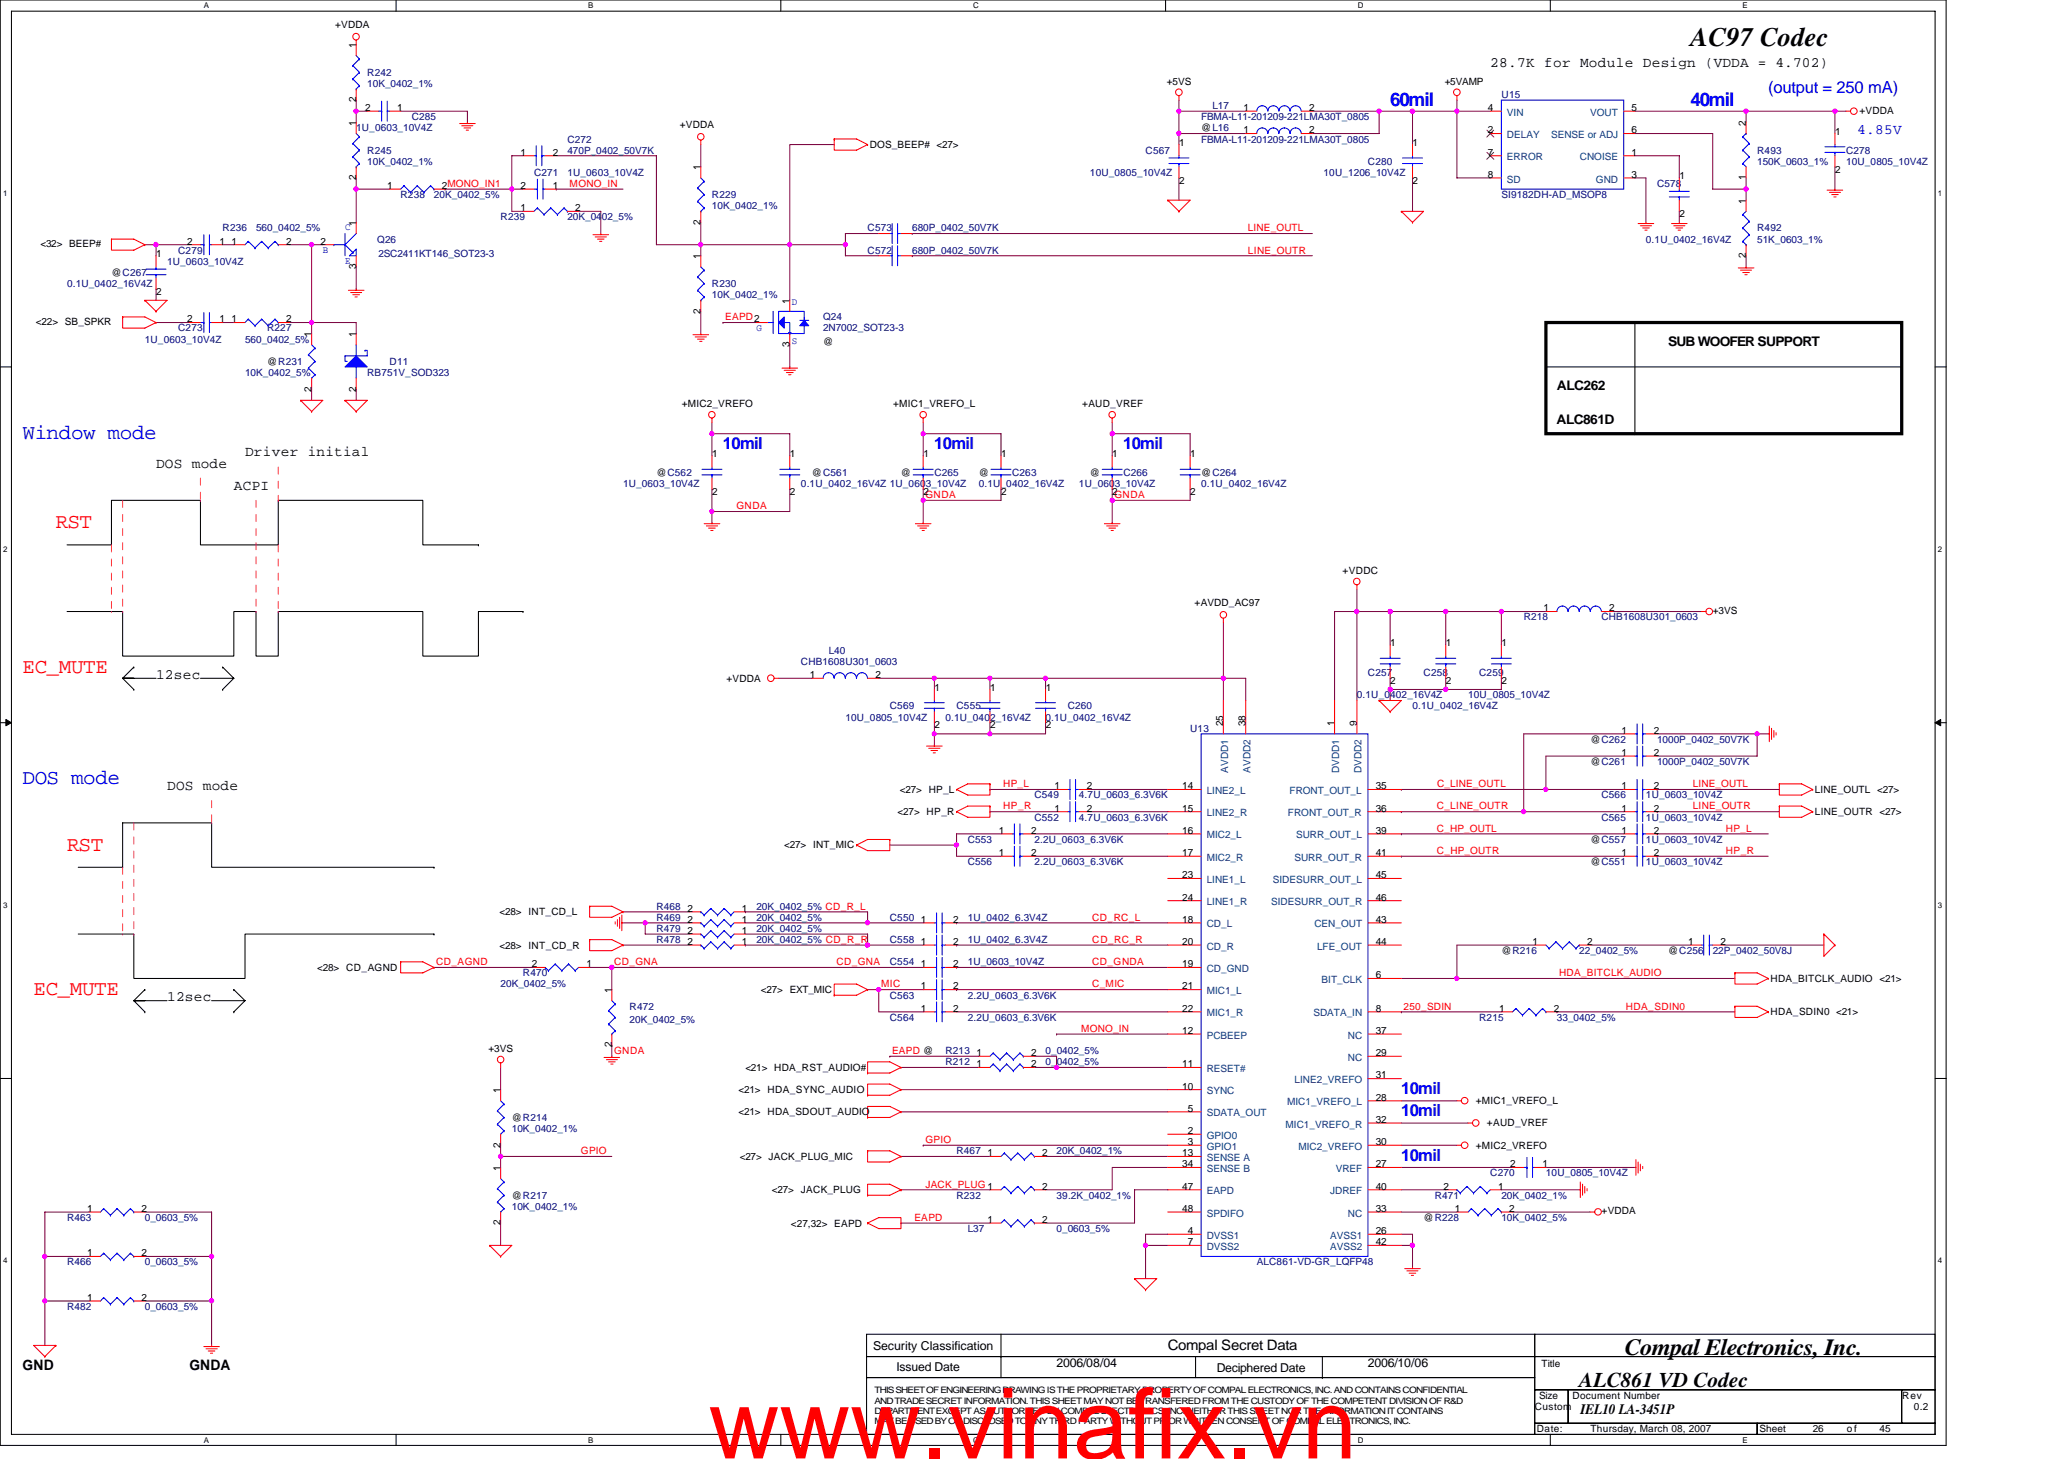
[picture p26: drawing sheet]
<svg xmlns="http://www.w3.org/2000/svg" width="297mm" height="210mm" viewBox="0 0 297 210" stroke-linecap="round" stroke-linejoin="round" font-family="sans-serif">
<defs><g id="words">
<text font-size="14.1" fill="#f00" x="102" y="209.9">www.vinafix.vn</text>
<text font-size="3.8" x="243.3" y="6.7">AC97 Codec</text>
<text font-size="3.3" x="233.8" y="195.1">Compal Electronics, Inc.</text>
<g font-size="3" fill="#00f">
<text x="3.3" y="63.2">Window mode</text>
<text x="3.3" y="112.8">DOS mode</text>
</g>
<g font-size="3" fill="#f00">
<text x="8" y="76">RST</text>
<text x="3.3" y="96.8">EC_MUTE</text>
<text x="9.6" y="122.4">RST</text>
<text x="4.8" y="143.2">EC_MUTE</text>
</g>
<text font-size="3" x="227.3" y="199.6">ALC861 VD Codec</text>
<g font-size="2.7" fill="#00f">
<text x="200.1" y="15.3">60mil</text>
<text x="243.3" y="15.3">40mil</text>
</g>
<g font-size="2.4" fill="#00f">
<text x="254.5" y="13.4">(output = 250 mA)</text>
<text x="104" y="64.6">10mil</text>
<text x="134.4" y="64.6">10mil</text>
<text x="161.6" y="64.6">10mil</text>
<text x="201.6" y="157.5">10mil</text>
<text x="201.6" y="160.7">10mil</text>
<text x="201.6" y="167">10mil</text>
</g>
<g font-size="2.1">
<text x="214.5" y="9.7">28.7K for Module Design (VDDA = 4.702)</text>
<text x="35.3" y="65.7">Driver initial</text>
<text x="22.5" y="67.3">DOS mode</text>
<text x="33.7" y="70.5">ACPI</text>
<text x="22.5" y="97.7">12sec</text>
<text x="24" y="113.7">DOS mode</text>
<text x="24" y="144.1">12sec</text>
<text x="3.3" y="197.2">GND</text>
<text x="27.3" y="197.2">GNDA</text>
<text x="168.1" y="194.4">Compal Secret Data</text>
<text x="227.4" y="203.5">IEL10 LA-3451P</text>
</g>
<text font-size="2.1" fill="#00f" x="267.3" y="19.3">4.85V</text>
<g font-size="1.9">
<text x="240.1" y="49.8">SUB WOOFER SUPPORT</text>
<text x="224.1" y="56.2">ALC262</text>
<text x="224" y="61">ALC861D</text>
</g>
<g font-size="1.8">
<text x="125.7" y="194.2">Security Classification</text>
<text x="129" y="197.3">Issued Date</text>
<text x="152.1" y="196.8">2006/08/04</text>
<text x="175.1" y="197.4">Deciphered Date</text>
<text x="196.9" y="196.8">2006/10/06</text>
</g>
<g font-size="1.4">
<text x="48.2" y="4">+VDDA</text>
<text x="51.2" y="6.9" transform="rotate(-90 51.2 6.9)">1</text>
<text x="51.2" y="14.7" transform="rotate(-90 51.2 14.7)">2</text>
<text x="52.5" y="16">2</text>
<text x="57.2" y="16">1</text>
<text x="167.9" y="12.2">+5VS</text>
<text x="178.9" y="16">1</text>
<text x="188.4" y="16">2</text>
<text x="207.9" y="12.2">+5VAMP</text>
<text x="214.1" y="16">4</text>
<text x="234.8" y="16">5</text>
<text x="267.6" y="16.3">+VDDA</text>
<text x="51.2" y="18.1" transform="rotate(-90 51.2 18.1)">1</text>
<text x="74.9" y="22.4">1</text>
<text x="79.6" y="22.4">2</text>
<text x="97.8" y="18.4">+VDDA</text>
<text x="125.2" y="21.3">DOS_BEEP# &lt;27&gt;</text>
<text x="169.7" y="21">1</text>
<text x="172.9" y="18.9">@L16</text>
<text x="178.9" y="19.2">1</text>
<text x="188.4" y="19.2">2</text>
<text x="203.3" y="21">1</text>
<text x="214.1" y="22.4">7</text>
<text x="214.1" y="19.2">2</text>
<text x="234.8" y="22.4">1</text>
<text x="234.8" y="19.2">6</text>
<text x="251.3" y="18.1" transform="rotate(-90 251.3 18.1)">2</text>
<text x="264.1" y="19.4">1</text>
<text x="51.2" y="25.9" transform="rotate(-90 51.2 25.9)">2</text>
<text x="55.7" y="27.2">1</text>
<text x="63.6" y="27.2">2MONO_IN1</text>
<text x="74.9" y="27.2">2</text>
<text x="79.6" y="27.2">1</text>
<text x="100.8" y="24.5" transform="rotate(-90 100.8 24.5)">1</text>
<text x="169.7" y="26.4">2</text>
<text x="203.3" y="26.4">2</text>
<text x="214.1" y="25.6">8</text>
<text x="234.8" y="25.6">3</text>
<text x="241.7" y="25.8">1</text>
<text x="251.3" y="29.3" transform="rotate(-90 251.3 29.3)">1</text>
<text x="251.3" y="25.9" transform="rotate(-90 251.3 25.9)">1</text>
<text x="264.1" y="24.8">2</text>
<text x="5.8" y="35.5">&lt;32&gt; BEEP#</text>
<text x="26.9" y="35.2">2</text>
<text x="31.6" y="35.2">1</text>
<text x="33.3" y="35.2">1</text>
<text x="41.2" y="35.2">2</text>
<text x="46.1" y="35.2">2</text>
<text x="51.2" y="32.5" transform="rotate(-90 51.2 32.5)">1</text>
<text x="74.9" y="30.4">1</text>
<text x="82.8" y="30.4">2</text>
<text x="100.8" y="32.3" transform="rotate(-90 100.8 32.3)">2</text>
<text x="241.7" y="31.2">2</text>
<text x="16" y="39.7">@C267</text>
<text x="22.5" y="37">1</text>
<text x="51.2" y="38.7" transform="rotate(-90 51.2 38.7)">3</text>
<text x="100.8" y="37.3" transform="rotate(-90 100.8 37.3)">1</text>
<text x="251.3" y="37.1" transform="rotate(-90 251.3 37.1)">2</text>
<text x="5.2" y="46.7">&lt;22&gt; SB_SPKR</text>
<text x="22.5" y="42.4">2</text>
<text x="26.9" y="46.4">2</text>
<text x="31.6" y="46.4">1</text>
<text x="33.3" y="46.4">1</text>
<text x="41.2" y="46.4">2</text>
<text x="100.8" y="45.1" transform="rotate(-90 100.8 45.1)">2</text>
<text x="113.6" y="43.7" transform="rotate(-90 113.6 43.7)">1</text>
<text x="38.5" y="52.5">@R231</text>
<text x="44.8" y="48.5" transform="rotate(-90 44.8 48.5)">1</text>
<text x="51.2" y="48.5" transform="rotate(-90 51.2 48.5)">1</text>
<text x="113.6" y="49.9" transform="rotate(-90 113.6 49.9)">3</text>
<text x="118.5" y="49.6">@</text>
<text x="44.8" y="56.3" transform="rotate(-90 44.8 56.3)">2</text>
<text x="51.2" y="56.3" transform="rotate(-90 51.2 56.3)">2</text>
<text x="98.1" y="58.6">+MIC2_VREFO</text>
<text x="128.5" y="58.6">+MIC1_VREFO_L</text>
<text x="155.7" y="58.6">+AUD_VREF</text>
<text x="102.5" y="65.8">1</text>
<text x="113.7" y="65.8">1</text>
<text x="132.9" y="65.8">1</text>
<text x="144.1" y="65.8">1</text>
<text x="160.1" y="65.8">1</text>
<text x="171.3" y="65.8">1</text>
<text x="94.5" y="68.5">@C562</text>
<text x="102.5" y="71.2">2</text>
<text x="113.7" y="71.2">2</text>
<text x="116.9" y="68.5">@C561</text>
<text x="129.7" y="68.5">@</text>
<text x="132.9" y="71.2">2</text>
<text x="140.9" y="68.5">@</text>
<text x="144.1" y="71.2">2</text>
<text x="156.9" y="68.5">@</text>
<text x="160.1" y="71.2">2</text>
<text x="171.3" y="71.2">2</text>
<text x="172.9" y="68.5">@C264</text>
<text x="193.2" y="82.6">+VDDC</text>
<text x="171.9" y="87.2">+AVDD_AC97</text>
<text x="222.1" y="88">1</text>
<text x="231.6" y="88">2</text>
<text x="246.5" y="88.3">+3VS</text>
<text x="200.1" y="93">1</text>
<text x="208.1" y="93">1</text>
<text x="216.1" y="93">1</text>
<text x="104.5" y="98.1">+VDDA</text>
<text x="116.5" y="97.6">1</text>
<text x="126" y="97.6">2</text>
<text x="134.5" y="99.4">1</text>
<text x="142.5" y="99.4">1</text>
<text x="150.5" y="99.4">1</text>
<text x="200.1" y="98.4">2</text>
<text x="208.1" y="98.4">2</text>
<text x="216.1" y="98.4">2</text>
<text x="134.5" y="104.8">2</text>
<text x="142.5" y="104.8">2</text>
<text x="150.5" y="104.8">2</text>
<text x="176" y="104.5" transform="rotate(-90 176 104.5)">25</text>
<text x="179.3" y="104.5" transform="rotate(-90 179.3 104.5)">38</text>
<text x="192" y="104.5" transform="rotate(-90 192 104.5)">1</text>
<text x="195.3" y="104.5" transform="rotate(-90 195.3 104.5)">9</text>
<text x="228.9" y="106.9">@C262</text>
<text x="233.4" y="105.6">1</text>
<text x="238" y="105.6">2</text>
<text x="151.7" y="113.6">1</text>
<text x="156.4" y="113.6">2</text>
<text x="170.1" y="113.6">14</text>
<text x="198" y="113.6">35</text>
<text x="228.9" y="110.1">@C261</text>
<text x="233.4" y="113.6">1</text>
<text x="233.4" y="108.8">1</text>
<text x="238" y="113.6">2</text>
<text x="238" y="108.8">2</text>
<text x="129.2" y="117.3">&lt;27&gt; HP_R</text>
<text x="129.5" y="114.1">&lt;27&gt; HP_L</text>
<text x="143.7" y="120">1</text>
<text x="148.4" y="120">2</text>
<text x="151.7" y="116.8">1</text>
<text x="156.4" y="116.8">2</text>
<text x="170.1" y="116.8">15</text>
<text x="170.1" y="120">16</text>
<text x="198" y="116.8">36</text>
<text x="198" y="120">39</text>
<text x="233.4" y="116.8">1</text>
<text x="233.4" y="120">1</text>
<text x="238" y="116.8">2</text>
<text x="238" y="120">2</text>
<text x="261.2" y="117.3">LINE_OUTR &lt;27&gt;</text>
<text x="261.2" y="114.1">LINE_OUTL</text>
<text x="270.2" y="114.1">&lt;27&gt;</text>
<text x="112.9" y="122.1">&lt;27&gt; INT_MIC</text>
<text x="143.7" y="123.2">1</text>
<text x="148.4" y="123.2">2</text>
<text x="170.1" y="123.2">17</text>
<text x="198" y="123.2">41</text>
<text x="228.9" y="124.5">@C551</text>
<text x="228.9" y="121.3">@C557</text>
<text x="233.4" y="123.2">1</text>
<text x="238" y="123.2">2</text>
<text x="71.9" y="131.7">&lt;28&gt; INT_CD_L</text>
<text x="98.9" y="131.2">2</text>
<text x="106.8" y="131.2">1</text>
<text x="170.1" y="126.4">23</text>
<text x="170.1" y="129.6">24</text>
<text x="198" y="126.4">45</text>
<text x="198" y="129.6">46</text>
<text x="71.9" y="136.5">&lt;28&gt; INT_CD_R</text>
<text x="98.9" y="134.4">2</text>
<text x="98.9" y="136">2</text>
<text x="98.9" y="132.8">2</text>
<text x="106.8" y="134.4">1</text>
<text x="106.8" y="136">1</text>
<text x="106.8" y="132.8">1</text>
<text x="132.5" y="132.8">1</text>
<text x="132.5" y="136">1</text>
<text x="137.2" y="132.8">2</text>
<text x="137.2" y="136">2</text>
<text x="170.1" y="132.8">18</text>
<text x="170.1" y="136">20</text>
<text x="198" y="136">44</text>
<text x="198" y="132.8">43</text>
<text x="216.1" y="137.3">@R216</text>
<text x="220.6" y="136">1</text>
<text x="228.4" y="136">2</text>
<text x="240.1" y="137.3">@C256</text>
<text x="242.9" y="136">1</text>
<text x="247.6" y="136">2</text>
<text x="45.7" y="139.7">&lt;28&gt; CD_AGND</text>
<text x="76.5" y="139.2">2</text>
<text x="84.4" y="139.2">1</text>
<text x="88" y="142.9" transform="rotate(-90 88 142.9)">1</text>
<text x="109.5" y="142.9">&lt;27&gt; EXT_MIC</text>
<text x="132.5" y="142.4">1</text>
<text x="132.5" y="139.2">1</text>
<text x="137.2" y="142.4">2</text>
<text x="137.2" y="139.2">2</text>
<text x="170.1" y="139.2">19</text>
<text x="170.1" y="142.4">21</text>
<text x="198" y="140.8">6</text>
<text x="254.8" y="141.3">HDA_BITCLK_AUDIO &lt;21&gt;</text>
<text x="132.5" y="145.6">1</text>
<text x="137.2" y="145.6">2</text>
<text x="170.1" y="145.6">22</text>
<text x="170.1" y="148.8">12</text>
<text x="198" y="148.8">37</text>
<text x="198" y="145.6">8</text>
<text x="215.7" y="145.6">1</text>
<text x="223.6" y="145.6">2</text>
<text x="254.8" y="146.1">HDA_SDIN0 &lt;21&gt;</text>
<text x="70.3" y="151.4">+3VS</text>
<text x="88" y="150.7" transform="rotate(-90 88 150.7)">2</text>
<text x="107.3" y="154.1">&lt;21&gt; HDA_RST_AUDIO#</text>
<text x="140.5" y="152">1</text>
<text x="140.5" y="153.6">1</text>
<text x="148.4" y="152">2</text>
<text x="148.4" y="153.6">2</text>
<text x="170.1" y="153.6">11</text>
<text x="198" y="152">29</text>
<text x="198" y="155.2">31</text>
<text x="72" y="157.3" transform="rotate(-90 72 157.3)">1</text>
<text x="73.7" y="161.3">@R214</text>
<text x="106.3" y="160.5">&lt;21&gt; HDA_SDOUT_AUDIO</text>
<text x="106.3" y="157.3">&lt;21&gt; HDA_SYNC_AUDIO</text>
<text x="170.1" y="156.8">10</text>
<text x="170.9" y="160">5</text>
<text x="198" y="158.4">28</text>
<text x="198" y="161.6">32</text>
<text x="212.4" y="158.9">+MIC1_VREFO_L</text>
<text x="72" y="165.2" transform="rotate(-90 72 165.2)">2</text>
<text x="106.5" y="166.9">&lt;27&gt; JACK_PLUG_MIC</text>
<text x="142.1" y="166.4">1</text>
<text x="150" y="166.4">2</text>
<text x="170.1" y="166.4">13</text>
<text x="170.1" y="168">34</text>
<text x="170.9" y="163.2">2</text>
<text x="170.9" y="164.8">3</text>
<text x="198" y="164.8">30</text>
<text x="198" y="168">27</text>
<text x="212.4" y="165.3">+MIC2_VREFO</text>
<text x="214" y="162.1">+AUD_VREF</text>
<text x="217.4" y="168">2</text>
<text x="222" y="168">1</text>
<text x="72" y="168.5" transform="rotate(-90 72 168.5)">1</text>
<text x="73.7" y="172.5">@R217</text>
<text x="111.1" y="171.7">&lt;27&gt; JACK_PLUG</text>
<text x="150" y="171.2">2</text>
<text x="170.1" y="171.2">47</text>
<text x="198" y="171.2">40</text>
<text x="207.7" y="171.2">2</text>
<text x="215.6" y="171.2">1</text>
<text x="12.5" y="174.4">1</text>
<text x="20.4" y="174.4">2</text>
<text x="72" y="176.4" transform="rotate(-90 72 176.4)">2</text>
<text x="113.8" y="176.5">&lt;27,32&gt; EAPD</text>
<text x="142.1" y="176">1</text>
<text x="150" y="176">2</text>
<text x="170.1" y="174.4">48</text>
<text x="170.9" y="177.6">4</text>
<text x="170.9" y="179.2">7</text>
<text x="198" y="174.4">33</text>
<text x="198" y="177.6">26</text>
<text x="198" y="179.2">42</text>
<text x="204.9" y="175.7">@R228</text>
<text x="209.4" y="174.4">1</text>
<text x="217.2" y="174.4">2</text>
<text x="230.5" y="174.8">+VDDA</text>
<text x="12.5" y="180.8">1</text>
<text x="20.4" y="180.8">2</text>
<text x="12.5" y="187.2">1</text>
<text x="20.4" y="187.2">2</text>
<text x="221.8" y="196.7">Title</text>
<text x="220.9" y="202.9">Custom</text>
<text x="221.5" y="201.3">Size</text>
<text x="226.3" y="201.3">Document Number</text>
<text x="273.7" y="201.3">Rev</text>
<text x="275.4" y="202.9">0.2</text>
<text x="221.2" y="206.1">Date:</text>
<text x="228.9" y="206.1">Thursday, March 08, 2007</text>
<text x="253.2" y="206.1">Sheet</text>
<text x="260.9" y="206.1">26</text>
<text x="265.8" y="206.1">of</text>
<text x="270.5" y="206.1">45</text>
</g>
<g font-size="1.4" fill="#000080">
<text x="52.8" y="10.9">R242</text>
<text x="52.8" y="12.5">10K_0402_1%</text>
<text x="59.3" y="17.3">C285</text>
<text x="172.9" y="17.3">FBMA-L11-201209-221LMA30T_0805</text>
<text x="174.5" y="15.7">L17</text>
<text x="216.1" y="14.1">U15</text>
<text x="51.3" y="18.9">1U_0603_10V4Z</text>
<text x="52.8" y="22.1">R245</text>
<text x="52.8" y="23.7">10K_0402_1%</text>
<text x="81.7" y="20.5">C272</text>
<text x="81.7" y="22.1">470P_0402_50V7K</text>
<text x="164.9" y="22.1">C567</text>
<text x="172.9" y="20.5">FBMA-L11-201209-221LMA30T_0805</text>
<text x="196.9" y="23.7">C280</text>
<text x="252.9" y="22.1">R493</text>
<text x="252.9" y="23.7">150K_0603_1%</text>
<text x="265.7" y="22.1">C278</text>
<text x="265.7" y="23.7">10U_0805_10V4Z</text>
<text x="57.7" y="28.5">R238</text>
<text x="62.5" y="28.5">20K_0402_5%</text>
<text x="76.9" y="25.3">C271</text>
<text x="81.7" y="25.3">1U_0603_10V4Z</text>
<text x="102.5" y="28.5">R229</text>
<text x="156.9" y="25.3">10U_0805_10V4Z</text>
<text x="190.5" y="25.3">10U_1206_10V4Z</text>
<text x="216.1" y="28.5">SI9182DH-AD_MSOP8</text>
<text x="238.5" y="26.9">C578</text>
<text x="32" y="33.3">R236</text>
<text x="36.8" y="33.3">560_0402_5%</text>
<text x="54.3" y="34.9">Q26</text>
<text x="72" y="31.7">R239</text>
<text x="81.7" y="31.7">20K_0402_5%</text>
<text x="102.5" y="30.1">10K_0402_1%</text>
<text x="124.9" y="33.3">C573</text>
<text x="131.3" y="33.3">680P_0402_50V7K</text>
<text x="236.9" y="34.9">0.1U_0402_16V4Z</text>
<text x="252.9" y="33.3">R492</text>
<text x="252.9" y="34.9">51K_0603_1%</text>
<text x="9.6" y="41.3">0.1U_0402_16V4Z</text>
<text x="24" y="38.1">1U_0603_10V4Z</text>
<text x="25.7" y="36.5">C279</text>
<text x="54.5" y="37">2SC2411KT146_SOT23-3</text>
<text x="102.5" y="41.3">R230</text>
<text x="124.9" y="36.5">C572</text>
<text x="131.3" y="36.5">680P_0402_50V7K</text>
<text x="25.7" y="47.7">C273</text>
<text x="38.5" y="47.7">R227</text>
<text x="102.5" y="42.9">10K_0402_1%</text>
<text x="118.5" y="46.1">Q24</text>
<text x="118.5" y="47.7">2N7002_SOT23-3</text>
<text x="20.8" y="49.3">1U_0603_10V4Z</text>
<text x="35.3" y="49.3">560_0402_5%</text>
<text x="56.1" y="52.5">D11</text>
<text x="35.3" y="54.1">10K_0402_5%</text>
<text x="52.8" y="54.1">RB751V_SOD323</text>
<text x="89.7" y="70.1">1U_0603_10V4Z</text>
<text x="115.3" y="70.1">0.1U_0402_16V4Z 1U_0603_10V4Z</text>
<text x="134.5" y="68.5">C265</text>
<text x="140.9" y="70.1">0.1U_0402_16V4Z</text>
<text x="145.7" y="68.5">C263</text>
<text x="155.3" y="70.1">1U_0603_10V4Z</text>
<text x="161.7" y="68.5">C266</text>
<text x="172.9" y="70.1">0.1U_0402_16V4Z</text>
<text x="219.3" y="89.3">R218</text>
<text x="230.5" y="89.3">CHB1608U301_0603</text>
<text x="115.3" y="95.7">CHB1608U301_0603</text>
<text x="119.3" y="94.1">L40</text>
<text x="195.3" y="100.5">0.1U_0402_16V4Z</text>
<text x="196.9" y="97.3">C257</text>
<text x="204.9" y="97.3">C258</text>
<text x="211.3" y="100.5">10U_0805_10V4Z</text>
<text x="212.9" y="97.3">C259</text>
<text x="121.7" y="103.7">10U_0805_10V4Z</text>
<text x="128.1" y="102.1">C569</text>
<text x="136.1" y="103.7">0.1U_0402_16V4Z</text>
<text x="137.7" y="102.1">C555</text>
<text x="150.5" y="103.7">0.1U_0402_16V4Z</text>
<text x="153.7" y="102.1">C260</text>
<text x="171.3" y="105.3">U13</text>
<text x="203.3" y="102.1">0.1U_0402_16V4Z</text>
<text x="238.5" y="106.9">1000P_0402_50V7K</text>
<text x="238.5" y="110.1">1000P_0402_50V7K</text>
<text x="148.9" y="114.9">C549</text>
<text x="148.9" y="118.1">C552</text>
<text x="155.3" y="114.9">4.7U_0603_6.3V6K</text>
<text x="155.3" y="118.1">4.7U_0603_6.3V6K</text>
<text x="230.5" y="114.9">C566</text>
<text x="230.5" y="118.1">C565</text>
<text x="236.9" y="114.9">1U_0603_10V4Z</text>
<text x="236.9" y="118.1">1U_0603_10V4Z</text>
<text x="139.3" y="121.3">C553</text>
<text x="139.3" y="124.5">C556</text>
<text x="148.9" y="121.3">2.2U_0603_6.3V6K</text>
<text x="148.9" y="124.5">2.2U_0603_6.3V6K</text>
<text x="236.9" y="124.5">1U_0603_10V4Z</text>
<text x="236.9" y="121.3">1U_0603_10V4Z</text>
<text x="94.5" y="130.9">R468</text>
<text x="108.9" y="130.9">20K_0402_5% CD_R_L</text>
<text x="94.5" y="134.1">R479</text>
<text x="94.5" y="135.7">R478</text>
<text x="94.5" y="132.5">R469</text>
<text x="108.9" y="134.1">20K_0402_5%</text>
<text x="108.9" y="135.7">20K_0402_5% CD_R_R</text>
<text x="108.9" y="132.5">20K_0402_5%</text>
<text x="128.1" y="132.5">C550</text>
<text x="128.1" y="135.7">C558</text>
<text x="139.3" y="132.5">1U_0402_6.3V4Z</text>
<text x="139.3" y="135.7">1U_0402_6.3V4Z</text>
<text x="227.3" y="137.3">22_0402_5%</text>
<text x="246.5" y="137.3">22P_0402_50V8J</text>
<text x="72" y="142.1">20K_0402_5%</text>
<text x="75.3" y="140.5">R470</text>
<text x="128.1" y="143.7">C563</text>
<text x="128.1" y="138.9">C554</text>
<text x="139.3" y="143.7">2.2U_0603_6.3V6K</text>
<text x="139.3" y="138.9">1U_0603_10V4Z</text>
<text x="90.6" y="145.3">R472</text>
<text x="90.6" y="147.2">20K_0402_5%</text>
<text x="128.1" y="146.9">C564</text>
<text x="139.3" y="146.9">2.2U_0603_6.3V6K</text>
<text x="212.9" y="146.9">R215</text>
<text x="224.1" y="146.9">33_0402_5%</text>
<text x="136.1" y="151.7">R213</text>
<text x="136.1" y="153.3">R212</text>
<text x="150.5" y="151.7">0_0402_5%</text>
<text x="150.5" y="153.3">0_0402_5%</text>
<text x="73.7" y="162.9">10K_0402_1%</text>
<text x="137.7" y="166.1">R467</text>
<text x="152.1" y="166.1">20K_0402_1%</text>
<text x="137.7" y="172.5">R232</text>
<text x="152.1" y="172.5">39.2K_0402_1%</text>
<text x="206.5" y="172.5">R471</text>
<text x="214.5" y="169.3">C270</text>
<text x="216.1" y="172.5">20K_0402_1%</text>
<text x="222.5" y="169.3">10U_0805_10V4Z</text>
<text x="9.6" y="175.7">R463</text>
<text x="20.8" y="175.7">0_0603_5%</text>
<text x="73.7" y="174.1">10K_0402_1%</text>
<text x="139.3" y="177.3">L37</text>
<text x="152.1" y="177.3">0_0603_5%</text>
<text x="216.1" y="175.7">10K_0402_5%</text>
<text x="9.6" y="182.1">R466</text>
<text x="20.8" y="182.1">0_0603_5%</text>
<text x="180.9" y="182.1">ALC861-VD-GR_LQFP48</text>
<text x="9.6" y="188.5">R482</text>
<text x="20.8" y="188.5">0_0603_5%</text>
</g>
<g font-size="1.4" fill="#004080">
<text x="216.9" y="16.7">VIN</text>
<text x="228.9" y="16.7">VOUT</text>
<text x="216.9" y="23.1">ERROR</text>
<text x="216.9" y="19.9">DELAY</text>
<text x="223.2" y="19.9">SENSE or ADJ</text>
<text x="227.4" y="23.1">CNOISE</text>
<text x="216.9" y="26.3">SD</text>
<text x="229.7" y="26.3">GND</text>
<text x="176.7" y="111.2" transform="rotate(-90 176.7 111.2)">AVDD1</text>
<text x="180" y="111.2" transform="rotate(-90 180 111.2)">AVDD2</text>
<text x="192.7" y="111.3" transform="rotate(-90 192.7 111.3)">DVDD1</text>
<text x="196" y="111.3" transform="rotate(-90 196 111.3)">DVDD2</text>
<text x="173.7" y="114.3">LINE2_L</text>
<text x="173.7" y="117.5">LINE2_R</text>
<text x="185.4" y="117.5">FRONT_OUT_R</text>
<text x="185.6" y="114.3">FRONT_OUT_L</text>
<text x="173.7" y="123.9">MIC2_R</text>
<text x="173.7" y="120.7">MIC2_L</text>
<text x="186.3" y="123.9">SURR_OUT_R</text>
<text x="186.5" y="120.7">SURR_OUT_L</text>
<text x="173.7" y="127.1">LINE1_L</text>
<text x="173.7" y="130.3">LINE1_R</text>
<text x="182.9" y="130.3">SIDESURR_OUT_R</text>
<text x="183.2" y="127.1">SIDESURR_OUT_L</text>
<text x="173.7" y="133.5">CD_L</text>
<text x="173.7" y="136.7">CD_R</text>
<text x="189.2" y="133.5">CEN_OUT</text>
<text x="189.5" y="136.7">LFE_OUT</text>
<text x="173.7" y="139.9">CD_GND</text>
<text x="173.7" y="143.1">MIC1_L</text>
<text x="190.2" y="141.5">BIT_CLK</text>
<text x="173.7" y="146.3">MIC1_R</text>
<text x="173.7" y="149.5">PCBEEP</text>
<text x="189" y="146.3">SDATA_IN</text>
<text x="194" y="149.5">NC</text>
<text x="173.7" y="154.3">RESET#</text>
<text x="186.3" y="155.9">LINE2_VREFO</text>
<text x="194" y="152.7">NC</text>
<text x="173.7" y="157.5">SYNC</text>
<text x="173.7" y="160.7">SDATA_OUT</text>
<text x="185.2" y="159.1">MIC1_VREFO_L</text>
<text x="173.7" y="167.1">SENSE A</text>
<text x="173.7" y="163.9">GPIO0</text>
<text x="173.7" y="165.5">GPIO1</text>
<text x="185" y="162.3">MIC1_VREFO_R</text>
<text x="186.9" y="165.5">MIC2_VREFO</text>
<text x="173.7" y="171.9">EAPD</text>
<text x="173.7" y="168.7">SENSE B</text>
<text x="191.4" y="171.9">JDREF</text>
<text x="192.2" y="168.7">VREF</text>
<text x="173.7" y="175.1">SPDIFO</text>
<text x="173.7" y="178.3">DVSS1</text>
<text x="173.7" y="179.9">DVSS2</text>
<text x="191.4" y="178.3">AVSS1</text>
<text x="191.4" y="179.9">AVSS2</text>
<text x="194" y="175.1">NC</text>
</g>
<g font-size="1.4" fill="#f00">
<text x="82" y="26.9">MONO_IN</text>
<text x="179.6" y="33.3">LINE_OUTL</text>
<text x="179.6" y="36.5">LINE_OUTR</text>
<text x="104.4" y="46.1">EAPD2</text>
<text x="133.2" y="71.7">GNDA</text>
<text x="160.4" y="71.7">GNDA</text>
<text x="106" y="73.3">GNDA</text>
<text x="144.4" y="113.3">HP_L</text>
<text x="206.8" y="113.3">C_LINE_OUTL</text>
<text x="243.6" y="113.3">LINE_OUTL</text>
<text x="144.4" y="116.5">HP_R</text>
<text x="206.8" y="119.7">C_HP_OUTL</text>
<text x="206.8" y="116.5">C_LINE_OUTR</text>
<text x="243.6" y="116.5">LINE_OUTR</text>
<text x="248.4" y="119.7">HP_L</text>
<text x="206.8" y="122.9">C_HP_OUTR</text>
<text x="248.4" y="122.9">HP_R</text>
<text x="157.2" y="135.7">CD_RC_R</text>
<text x="157.2" y="132.5">CD_RC_L</text>
<text x="62.8" y="138.9">CD_AGND</text>
<text x="88.4" y="138.9">CD_GNA</text>
<text x="120.4" y="138.9">CD_GNA</text>
<text x="126.8" y="142.1">MIC</text>
<text x="157.2" y="142.1">C_MIC</text>
<text x="157.2" y="138.9">CD_GNDA</text>
<text x="224.4" y="140.5">HDA_BITCLK_AUDIO</text>
<text x="155.6" y="148.5">MONO_IN</text>
<text x="202" y="145.3">250_SDIN</text>
<text x="234" y="145.3">HDA_SDIN0</text>
<text x="88.4" y="151.7">GNDA</text>
<text x="128.4" y="151.7">EAPD @</text>
<text x="83.6" y="166.1">GPIO</text>
<text x="133.2" y="164.5">GPIO</text>
<text x="133.2" y="170.9">JACK_PLUG 1</text>
<text x="131.6" y="175.7">EAPD</text>
</g>
<g font-size="1.4" fill="#00f">
<text x="49.7" y="33.1">C</text>
<text x="46.5" y="36.4">B</text>
<text x="49.7" y="38">E</text>
<text x="108.9" y="47.7">G</text>
<text x="114" y="43.9">D</text>
<text x="114" y="49.5">S</text>
</g>
<g font-size="1.3">
<text x="125.8" y="200.5">THIS SHEET OF ENGINEERING DRAWING IS THE PROPRIETARY PROPERTY OF COMPAL ELECTRONICS, INC. AND CONTAINS CONFIDENTIAL</text>
<text x="125.8" y="202">AND TRADE SECRET INFORMATION. THIS SHEET MAY NOT BE TRANSFERED FROM THE CUSTODY OF THE COMPETENT DIVISION OF R&amp;D</text>
<text x="125.8" y="203.5">DEPARTMENT EXCEPT AS AUTHORIZED BY COMPAL ELECTRONICS, INC. NEITHER THIS SHEET NOR THE INFORMATION IT CONTAINS</text>
<text x="125.8" y="204.9">MAY BE USED BY OR DISCLOSED TO ANY THIRD PARTY WITHOUT PRIOR WRITTEN CONSENT OF COMPAL ELECTRONICS, INC.</text>
</g>
<g font-size="1.1">
<text x="29.3" y="1.2">A</text>
<text x="84.7" y="1.2">B</text>
<text x="140" y="1.2">C</text>
<text x="195.4" y="1.2">D</text>
<text x="250.8" y="1.2">E</text>
<text x=".4" y="28.2">1</text>
<text x="278.9" y="28.2">1</text>
<text x=".4" y="79.4">2</text>
<text x="278.9" y="79.4">2</text>
<text x=".4" y="130.6">3</text>
<text x="278.9" y="130.6">3</text>
<text x=".4" y="181.8">4</text>
<text x="278.9" y="181.8">4</text>
<text x="29.3" y="207.6">A</text>
<text x="84.7" y="207.6">B</text>
<text x="140" y="207.6">C</text>
<text x="195.4" y="207.6">D</text>
<text x="250.8" y="207.6">E</text>
</g>
</g></defs>
<path d="M0 0h280.1v208h-280.1zM1.6 1.6h276.9v204.8h-276.9z" fill="none" stroke="#000" stroke-width=".15"/>
<g fill="#fff">
<path d="M29.3 .2h.8v1.2h-.8z"/>
<path d="M29.3 206.6h.8v1.3h-.8z"/>
</g>
<path d="M57 0v1.6M57 206.4v1.6" fill="none" stroke="#000" stroke-width=".15"/>
<g fill="#fff">
<path d="M84.7 .2h.7v1.2h-.7z"/>
<path d="M84.7 206.6h.7v1.3h-.7z"/>
</g>
<path d="M112.4 0v1.6M112.4 206.4v1.6" fill="none" stroke="#000" stroke-width=".15"/>
<g fill="#fff">
<path d="M140 .2h.8v1.2h-.8z"/>
<path d="M140 206.6h.8v1.3h-.8z"/>
</g>
<path d="M167.7 0v1.6M167.7 206.4v1.6" fill="none" stroke="#000" stroke-width=".15"/>
<g fill="#fff">
<path d="M195.4 .2h.8v1.2h-.8z"/>
<path d="M195.4 206.6h.8v1.3h-.8z"/>
</g>
<path d="M223.1 0v1.6M223.1 206.4v1.6" fill="none" stroke="#000" stroke-width=".15"/>
<g fill="#fff">
<path d="M250.8 .2h.7v1.2h-.7z"/>
<path d="M250.8 206.6h.7v1.3h-.7z"/>
<path d="M.4 27.2h.7v1.3h-.7z"/>
<path d="M278.9 27.2h.6v1.3h-.6z"/>
<path d="M.4 78.4h.7v1.3h-.7z"/>
<path d="M278.9 78.4h.6v1.3h-.6z"/>
</g>
<path d="M0 52.8h1.6M278.5 52.8h1.6" fill="none" stroke="#000" stroke-width=".15"/>
<g fill="#fff">
<path d="M.4 129.6h.7v1.3h-.7z"/>
<path d="M278.9 129.6h.6v1.3h-.6z"/>
</g>
<path d="M0 104h1.6M278.5 104h1.6" fill="none" stroke="#000" stroke-width=".15"/>
<path d="M.8 103.5l.8 .5-.8 .5zM278.5 104l.8-.5v1z" fill="#000" stroke="#000" stroke-width=".14"/>
<g fill="#fff">
<path d="M.4 180.8h.7v1.3h-.7z"/>
<path d="M278.9 180.8h.6v1.3h-.6z"/>
</g>
<g fill="none" stroke="#000" stroke-width=".15">
<path d="M222.5 52.8h51.2M235.3 46.4v16M273.7 52.8h.1M9.6 78.4h6.4v-6.4h12.8v6.4h11.2v-6.4h20.9v6.4h8M68.9 78.4h.1M235.3 62.4h.1M9.6 88h8v6.4h16.1v-6.4h3.1v6.4h3.2v-6.4h20.9v6.4h8v-6.4h6.4M17.6 97.6h4.9M17.6 97.6h1.7M17.6 97.6l1.7 1.6M19.3 96h.1M19.3 99.2h.1"/>
<path d="M19.3 96l-1.7 1.6M28.8 97.6h4.9M32 96h.1M32 99.2h.1M32 96l1.7 1.6M33.7 97.6l-1.7 1.6M75.3 88h.1M11.3 124.8h6.3v-6.4h12.9v6.4h32M11.3 134.4h8v6.4h16v-6.4h27.2M62.5 124.8h.1M62.5 134.4h.1M0 155.2h1.6"/>
<path d="M19.3 144h4.7M19.3 144h1.5M19.3 144l1.5 1.6M20.8 142.4h.1M20.8 145.6h.1M20.8 142.4l-1.5 1.6M30.5 144h4.8M33.7 142.4h.1M33.7 145.6h.1M33.7 142.4l1.6 1.6M35.3 144l-1.6 1.6M278.5 155.2h1.6"/>
<path d="M124.7 192h96.2v3.2h-96.2zM124.7 195.2h96.2v3.1h-96.2zM124.7 198.3h96.2v8.1h-96.2zM144.1 195.2h.1M144.1 195.2v3.1M144.1 192v3.2M172.1 195.2v3.1M190.3 198.3h.1M190.3 195.2v3.1M220.9 192h57.6v3.2h-57.6zM220.9 195.2h57.6v4.8h-57.6zM220.9 204.8h32v1.6h-32z"/>
<path d="M220.9 200h4.8v4.8h-4.8zM225.7 200h48v4.8h-48zM252.9 204.8h25.6v1.6h-25.6zM273.7 200h4.8v4.8h-4.8z"/>
</g>
<g fill="none" stroke="#800040" stroke-width=".15">
<path d="M51.3 16v1.6M51.3 14.4v1.6h1.5M57.7 16h9.6v1.6M169.7 19.2h9.6M169.7 19.2v1.6M169.7 16h9.6M169.7 14.4v1.6M169.7 16v3.2M188.9 16h9.6v3.2h-9.6M198.5 16h4.8v4.8M203.3 16h6.4M209.7 16h4.8"/>
<path d="M209.7 14.4v1.6M209.7 16v9.6h4.8M235.3 19.2h11.2v8h4.8M235.3 16h16M251.3 16h12.8M251.3 16v1.6M264.1 16v3.2M264.1 16h1.6M20.8 35.2h1.7v1.6M22.5 35.2h4.8M32 35.2h1.7M41.7 35.2h3.1"/>
<path d="M44.8 35.2h1.7M44.8 35.2v11.2M51.3 27.2v4.8M51.3 27.2h4.7M51.3 38.4v3.2M51.3 25.6v1.6M64 27.2h.1M64 27.2h9.7M73.7 27.2v3.2h1.6M73.7 27.2h1.6M75.3 22.4h-1.6v4.8M80 27.2h.1"/>
<path d="M80 22.4h14.5v12.8h6.4v1.6M80 27.2h9.7M83.3 30.4h3.2v3.2M100.9 32v3.2h12.8M100.9 20.8v3.2M113.7 35.2h8M113.7 35.2v8M120.1 20.8h-6.4v14.4M121.7 35.2v1.6h4.8M126.5 33.6h-4.8v1.6M131.3 36.8h.1M131.3 33.6h.1"/>
<path d="M131.3 36.8h57.6M131.3 33.6h57.6M169.7 25.6v3.2M203.3 25.6v4.8M235.3 22.4h6.4v3.2M235.3 25.6h1.6v6.4M241.7 30.4v1.6M251.3 25.6v1.6M251.3 36.8v1.6M251.3 27.2v1.6M264.1 24v3.2M22.5 41.6v1.6"/>
<path d="M22.5 46.4h4.8M32 46.4h1.7M41.7 46.4h3.1M44.8 46.4h6.5v1.6M44.8 56v1.6M44.8 46.4v1.6M51.3 56v1.6M100.9 44.8v3.2M104.1 46.4h.1M104.1 46.4h4.8M113.7 49.6v3.2M102.5 73.6v1.6"/>
<path d="M102.5 73.6h.1M102.5 62.4h11.2v3.2M102.5 62.4v3.2M102.5 70.4v3.2M102.5 60.8v1.6M113.7 70.4v3.2h-11.2M132.9 72h.1M132.9 62.4h11.2v3.2M132.9 60.8v1.6M132.9 72v3.2M132.9 62.4v3.2M132.9 70.4v1.6"/>
<path d="M144.1 70.4v1.6h-11.2M160.1 62.4v3.2M160.1 72v3.2M160.1 62.4h11.2v3.2M160.1 60.8v1.6M160.1 70.4v1.6M160.1 72h.1M171.3 70.4v1.6h-11.2M112.1 97.6h4.8M126.5 97.6h8M134.5 97.6h8M134.5 97.6v1.6"/>
<path d="M142.5 97.6h8M142.5 97.6v1.6M150.5 97.6h25.6M150.5 97.6v1.6M176.1 97.6h3.2v3.2M176.1 89.6v8M176.1 97.6v3.2M195.3 88h4.8M195.3 88v12.8M195.3 88h-3.2v12.8M195.3 84.8v3.2M200.1 88v4.8"/>
<path d="M200.1 88h8M200.1 99.2v1.6M200.1 97.6v1.6M200.1 99.2h.1M200.1 99.2h8M208.1 88h8M208.1 88v4.8M208.1 97.6v1.6M216.1 88h6.4M216.1 88v4.8M216.1 97.6v1.6h-8M232.1 88h12.8"/>
<path d="M134.5 104v1.6M134.5 105.6h8M134.5 105.6v1.6M142.5 104v1.6M142.5 113.6h.1M142.5 116.8h.1M142.5 113.6h9.6M142.5 116.8h9.6M150.5 104v1.6h-8M156.9 113.6h11.2M156.9 116.8h11.2M201.7 113.6h.1"/>
<path d="M201.7 116.8h.1M201.7 113.6h20.8M201.7 116.8h17.6M219.3 116.8h14.4M222.5 113.6h11.2M233.7 105.6h-14.4v11.2M233.7 108.8h-11.2v4.8M238.5 105.6h14.4M238.5 113.6h.1M238.5 116.8h.1M238.5 113.6h17.6M238.5 116.8h17.6"/>
<path d="M252.9 105.6v3.2h-14.4M252.9 105.6h1.6M62.5 139.2h.1M62.5 139.2h14.4M84.9 139.2h3.2v3.2M88.1 139.2h.1M88.1 139.2h44.8M89.7 131.2h9.6M89.7 136h9.6M89.7 132.8h3.2M92.9 132.8h6.4M92.9 132.8v1.6h6.4"/>
<path d="M107.3 136h.1M107.3 131.2h.1M107.3 131.2h17.6v1.6M107.3 134.4h17.6v1.6M107.3 132.8h17.6M107.3 136h17.6M124.9 132.8h8M124.9 136h8M128.1 121.6h9.6M137.7 121.6v1.6h6.4M137.7 136h.1M137.7 132.8h.1"/>
<path d="M137.7 139.2h.1M137.7 136h30.4M137.7 132.8h30.4M137.7 139.2h30.4M144.1 120h-6.4v1.6M148.9 120h19.2M148.9 123.2h19.2M201.7 123.2h.1M201.7 120h.1M201.7 120h32M201.7 123.2h32M220.9 136h-11.2v4.8"/>
<path d="M228.9 136h14.4M238.5 120h.1M238.5 123.2h.1M238.5 120h16M238.5 123.2h16M248.1 136h14.4M72 153.6v3.2M88.1 150.4h.1M88.1 150.4v1.6M124.9 142.4h1.6M126.5 142.4h6.4M126.5 142.4h.1"/>
<path d="M126.5 142.4v3.2h6.4M128.1 152h.1M128.1 152h12.8M129.7 156.8h38.4M129.7 153.6h11.2M137.7 145.6h30.4M137.7 142.4h.1M137.7 142.4h30.4M148.9 153.6h3.2M148.9 152h3.2v1.6M152.1 148.8h.1M152.1 153.6h16"/>
<path d="M152.1 148.8h16M201.7 140.8h8M201.7 145.6h.1M201.7 158.4h8M201.7 145.6h14.4M209.7 140.8h.1M209.7 140.8h40M224.1 145.6h.1M224.1 145.6h25.6M12.8 174.4h-6.3v6.4M20.8 174.4h9.7v6.4M72 164.8v1.6"/>
<path d="M72 166.4h.1M72 176v3.2M72 166.4v1.6M72 166.4h16.1M129.7 166.4h12.8M129.7 171.2h.1M129.7 160h38.4M129.7 176h.1M129.7 171.2h12.8M129.7 176h12.8M132.9 164.8h.1M132.9 164.8h35.2"/>
<path d="M150.5 166.4h17.6M164.9 179.2h3.2M164.9 179.2v4.8M168.1 168h-8v3.2h-9.6M168.1 171.2h-4.8v4.8h-12.8M168.1 177.6h-3.2v1.6M201.7 168h16M201.7 161.6h9.6M201.7 171.2h6.4M201.7 174.4h8M201.7 177.6h1.6v1.6M201.7 164.8h8"/>
<path d="M201.7 179.2h1.6M203.3 179.2v3.2M216.1 171.2h11.2M217.7 174.4h11.2M222.5 168h12.8M6.5 180.8h6.3M6.5 187.2v6.4M6.5 180.8v6.4M6.5 187.2h6.3M20.8 180.8h9.7M20.8 187.2h9.7M30.5 187.2v6.4"/>
<path d="M30.5 180.8v6.4"/>
</g>
<g fill="none" stroke="#f00" stroke-width=".15">
<path d="M51.3 5.8v2.2M51.3 12.8v1.6M51.3 17.6v1.6M52.8 16h1.7M56 16h1.7M66.1 17.8h2.3M66.5 18.1h1.5M66.8 18.4h.9M67.1 18.7h.3M67.3 17.6v.2M169.7 13.8v.6M179.3 16h1.6"/>
<path d="M179.3 19.2h1.6M187.3 16h1.6M187.3 19.2h1.6M209.7 13.8v.6M214.5 16h1.6M214.5 19.2h1.6M233.7 16h1.6M233.7 19.2h1.6M251.3 17.6v1.6M264.1 19.2v1.6M265.7 16h.6M16 34.4h3.3l1.5 .8"/>
<path d="M16 34.4v1.6h3.3l1.5-.8M16 34.4h.1M20.8 35.2h.1M22.5 36.8v1.6M27.3 35.2h1.5M30.5 35.2h1.5M33.7 35.2h1.6M40 35.2h1.7M46.5 35.2h1.5M51.3 24v1.6M51.3 32v1.6M51.3 36.8v1.6"/>
<path d="M56 27.2h1.7M62.5 27.2h1.5M75.3 30.4h1.6M75.3 27.2h1.6M75.3 22.4h1.6M78.5 27.2h1.5M78.5 22.4h1.5M81.7 30.4h1.6M85.3 33.8h2.3M85.7 34.1h1.6M86 34.4h.9M86.3 34.7h.3"/>
<path d="M86.5 33.6v.2M100.9 20.2v.6M100.9 24v1.6M100.9 30.4v1.6M100.9 36.8v1.6M120.1 20h3.2l1.6 .8M120.1 20v1.6h3.2l1.6-.8M120.1 20h.1M124.9 20.8h.1M126.5 33.6h1.6M126.5 36.8h1.6M129.7 33.6h1.6"/>
<path d="M129.7 36.8h1.6M168.1 28.8h3.2l-1.6 1.6M168.1 28.8h.1M168.1 28.8l1.6 1.6M169.7 30.4h.1M169.7 20.8v1.6M169.7 24v1.6M201.7 30.4h3.2l-1.6 1.6M201.7 30.4h.1M201.7 30.4l1.6 1.6M203.3 32h.1M203.3 20.8v1.6"/>
<path d="M203.3 24v1.6M214.5 25.6h1.6M214.5 22.4h1.6M233.7 25.6h1.6M233.7 22.4h1.6M235.8 32.2h2.2M236.1 32.5h1.6M236.4 32.8h1M236.7 33.1h.3M236.9 32v.2M240.6 32.2h2.2M240.9 32.5h1.6"/>
<path d="M241.2 32.8h1M241.5 33.1h.3M241.7 32v.2M241.7 25.6v1.6M241.7 28.8v1.6M250.2 38.6h2.2M250.5 38.9h1.6M250.8 39.2h1M251.1 39.5h.3M251.3 38.4v.2M251.3 24v1.6M251.3 28.8v1.6"/>
<path d="M251.3 35.2v1.6M262.9 27.4h2.3M263.3 27.7h1.6M263.6 28h1M263.9 28.3h.3M264.1 27.2v.2M264.1 22.4v1.6M17.6 45.6h3.2l1.7 .8M17.6 45.6v1.6h3.2l1.7-.8M17.6 45.6h.1M20.8 43.2h3.2l-1.5 1.6M20.8 43.2h.1"/>
<path d="M20.8 43.2l1.7 1.6M22.5 46.4h.1M22.5 44.8h.1M22.5 40v1.6M27.3 46.4h1.5M30.5 46.4h1.5M33.7 46.4h1.6M40 46.4h1.7M43.3 57.6h3.2l-1.7 1.6M43.3 57.6h.1M43.3 57.6l1.5 1.6M44.8 59.2h.1"/>
<path d="M44.8 48v1.6M44.8 54.4v1.6M49.7 57.6h3.1l-1.5 1.6M49.7 57.6h.1M49.7 57.6l1.6 1.6M50.1 41.8h2.3M50.5 42.1h1.5M50.8 42.4h.9M51.1 42.7h.3M51.3 41.6v.2M51.3 59.2h.1M51.3 48v1.6"/>
<path d="M51.3 54.4v1.6M99.7 48.2h2.3M100.1 48.5h1.6M100.4 48.8h.9M100.7 49.1h.3M100.9 48v.2M100.9 43.2v1.6M108.9 46.4h1.6M112.5 53h2.3M112.9 53.3h1.6M113.2 53.6h.9M113.5 53.9h.3"/>
<path d="M113.7 52.8v.2M113.7 43.2v1.6M113.7 48v1.6M101.3 75.4h2.3M101.7 75.7h1.6M102 76h.9M102.3 76.3h.3M102.5 60.2v.6M102.5 75.2v.2M102.5 65.6v1.6M102.5 68.8v1.6M113.7 65.6v1.6"/>
<path d="M113.7 68.8v1.6M131.7 75.4h2.3M132.1 75.7h1.6M132.4 76h.9M132.7 76.3h.3M132.9 75.2v.2M132.9 60.2v.6M132.9 65.6v1.6M132.9 68.8v1.6M144.1 65.6v1.6M144.1 68.8v1.6M158.9 75.4h2.3"/>
<path d="M159.3 75.7h1.6M159.6 76h.9M159.9 76.3h.3M160.1 60.2v.6M160.1 75.2v.2M160.1 65.6v1.6M160.1 68.8v1.6M171.3 65.6v1.6M171.3 68.8v1.6M111.4 97.6h.7M116.9 97.6h1.6M124.9 97.6h1.6"/>
<path d="M134.5 99.2v1.6M142.5 99.2v1.6M150.5 99.2v1.6M176.1 89v.6M195.3 84.2v.6M200.1 92.8v1.6M200.1 96v1.6M208.1 92.8v1.6M208.1 96v1.6M216.1 92.8v1.6M216.1 96v1.6M222.5 88h1.6"/>
<path d="M230.5 88h1.6M244.9 88h.6M133.3 107.4h2.3M133.7 107.7h1.6M134 108h.9M134.3 108.4h.3M134.5 107.2v.2M134.5 102.4v1.6M137.7 116.8h.1M137.7 113.6h.1M142.5 116h-3.2l-1.6 .8M142.5 116v1.6h-3.2l-1.6-.8"/>
<path d="M142.5 116h.1M142.5 112.8h-3.2l-1.6 .8M142.5 112.8v1.6h-3.2l-1.6-.8M142.5 112.8h.1M142.5 102.4v1.6M150.5 102.4v1.6M152.1 113.6h1.6M152.1 116.8h1.6M155.3 113.6h1.6M155.3 116.8h1.6M168.1 113.6h4.8M168.1 116.8h4.8"/>
<path d="M176.1 100.8v4.8M179.3 100.8v4.8M192.1 100.8v4.8M195.3 100.8v4.8M196.9 113.6h4.8M196.9 116.8h4.8M198.5 100.8h3.2l-1.6 1.6M198.5 100.8h.1M198.5 100.8l1.6 1.6M200.1 102.4h.1M233.7 113.6h1.6M233.7 116.8h1.6"/>
<path d="M233.7 108.8h1.6M233.7 105.6h1.6M236.9 113.6h1.6M236.9 116.8h1.6M236.9 108.8h1.6M236.9 105.6h1.6M254.5 105.6h.1M254.6 104.5v2.2M254.9 104.8v1.6M255.3 105.1v1M255.6 105.5v.3M256.1 116h3.2l1.6 .8"/>
<path d="M256.1 116v1.6h3.2l1.6-.8M256.1 116h.1M256.1 112.8h3.2l1.6 .8M256.1 112.8v1.6h3.2l1.6-.8M256.1 112.8h.1M260.9 116.8h.1M260.9 113.6h.1M57.7 138.4h3.2l1.6 .8M57.7 138.4v1.6h3.2l1.6-.8M57.7 138.4h.1M62.5 139.2h.1M76.9 139.2h1.6"/>
<path d="M83.3 139.2h1.6M84.9 130.4h3.2l1.6 .8M84.9 130.4v1.6h3.2l1.6-.8M84.9 130.4h.1M84.9 135.2h3.2l1.6 .8M84.9 135.2v1.6h3.2l1.6-.8M84.9 135.2h.1M88.5 132.7v.3M88.9 132.4v.9M89.2 132v1.6M89.5 131.7v2.2M89.5 132.8h.2"/>
<path d="M89.7 131.2h.1M89.7 136h.1M99.3 132.8h1.6M99.3 134.4h1.6M99.3 136h1.6M99.3 131.2h1.6M105.7 132.8h1.6M105.7 134.4h1.6M105.7 136h1.6M105.7 131.2h1.6M123.3 121.6h.1M128.1 120.8h-3.2l-1.6 .8"/>
<path d="M128.1 120.8v1.6h-3.2l-1.6-.8M128.1 120.8h.1M132.9 132.8h1.6M132.9 136h1.6M132.9 139.2h1.6M136.1 132.8h1.6M136.1 136h1.6M136.1 139.2h1.6M144.1 120h1.6M144.1 123.2h1.6M147.3 120h1.6M147.3 123.2h1.6"/>
<path d="M168.1 120h4.8M168.1 132.8h4.8M168.1 123.2h4.8M168.1 126.4h4.8M168.1 129.6h4.8M168.1 136h4.8M168.1 139.2h4.8M196.9 120h4.8M196.9 132.8h4.8M196.9 123.2h4.8M196.9 126.4h4.8M196.9 129.6h4.8"/>
<path d="M196.9 136h4.8M220.9 136h1.6M227.3 136h1.6M233.7 120h1.6M233.7 123.2h1.6M236.9 120h1.6M236.9 123.2h1.6M243.3 136h1.6M246.5 136h1.6M262.5 134.4v3.2l1.6-1.6M262.5 134.4h.1M262.5 134.4l1.6 1.6"/>
<path d="M264.1 136h.1M72 153v.6M72 156.8v1.6M86.9 152.2h2.3M87.3 152.5h1.6M87.6 152.8h.9M87.9 153.1h.3M88.1 152v.2M88.1 142.4v1.6M88.1 148.8v1.6M120.1 143.2h.1M124.9 157.6h.1"/>
<path d="M124.9 142.4l-1.6 .8h-3.2M124.9 142.4h.1M124.9 142.4l-1.6-.8h-3.2v1.6M124.9 154.4h.1M129.7 156.8l-1.6 .8h-3.2M129.7 156.8h.1M129.7 156.8l-1.6-.8h-3.2v1.6M129.7 153.6l-1.6 .8h-3.2M129.7 153.6h.1M129.7 153.6l-1.6-.8h-3.2v1.6M132.9 142.4h1.6M132.9 145.6h1.6"/>
<path d="M136.1 142.4h1.6M136.1 145.6h1.6M140.9 152h1.6M140.9 153.6h1.6M147.3 152h1.6M147.3 153.6h1.6M168.1 142.4h4.8M168.1 145.6h4.8M168.1 148.8h4.8M168.1 153.6h4.8M168.1 156.8h4.8M196.9 152h4.8"/>
<path d="M196.9 145.6h4.8M196.9 148.8h4.8M196.9 140.8h4.8M196.9 158.4h4.8M196.9 155.2h4.8M209.7 158.4h.6M216.1 145.6h1.6M222.5 145.6h1.6M249.7 144.8h3.2l1.6 .8M249.7 144.8v1.6h3.2l1.6-.8M249.7 144.8h.1M249.7 140h3.2l1.6 .8"/>
<path d="M249.7 140v1.6h3.2l1.6-.8M249.7 140h.1M254.5 145.6h.1M254.5 140.8h.1M12.8 174.4h1.7M19.3 174.4h1.5M70.5 179.2h3.2l-1.7 1.6M70.5 179.2h.1M70.5 179.2l1.5 1.6M72 163.2v1.6M72 168v1.6M72 174.4v1.6"/>
<path d="M124.9 165.6h3.2l1.6 .8M124.9 165.6v1.6h3.2l1.6-.8M124.9 165.6h.1M124.9 160.8h.1M124.9 172h.1M124.9 176l1.6-.8h3.2v1.6h-3.2zM124.9 176h.1M129.7 166.4h.1M129.7 160l-1.6 .8h-3.2M129.7 160h.1M129.7 160l-1.6-.8h-3.2v1.6M129.7 171.2l-1.6 .8h-3.2"/>
<path d="M129.7 171.2h.1M129.7 171.2l-1.6-.8h-3.2v1.6M142.5 171.2h1.6M142.5 166.4h1.6M142.5 176h1.6M148.9 171.2h1.6M148.9 166.4h1.6M148.9 176h1.6M168.1 171.2h4.8M168.1 166.4h4.8M168.1 160h4.8M168.1 163.2h4.8"/>
<path d="M168.1 164.8h4.8M168.1 168h4.8M168.1 174.4h4.8M168.1 177.6h4.8M168.1 179.2h4.8M196.9 171.2h4.8M196.9 164.8h4.8M196.9 168h4.8M196.9 161.6h4.8M196.9 174.4h4.8M196.9 177.6h4.8M196.9 179.2h4.8"/>
<path d="M208.1 171.2h1.6M209.7 164.8h.6M209.7 174.4h1.6M211.3 161.6h.6M214.5 171.2h1.6M216.1 174.4h1.6M217.7 168h1.6M220.9 168h1.6M227.3 171.2h.1M227.4 170.1v2.3M227.8 170.4v1.6M228.1 170.8v.9"/>
<path d="M228.4 171.1v.3M228.9 174.4h.6M235.3 168h.1M235.4 166.9v2.2M235.8 167.2v1.6M236.1 167.6v.9M236.4 167.9v.3M6.5 195.2h.1M8 193.6h-3.2l1.7 1.6M8 193.6h.1M8 193.6l-1.5 1.6M12.8 187.2h1.7"/>
<path d="M12.8 180.8h1.7M19.3 187.2h1.5M19.3 180.8h1.5M29.3 193.8h2.3M29.7 194.1h1.6M30 194.4h.9M30.3 194.8h.3M30.5 193.6v.2M72 180.8h.1M163.3 184h3.2l-1.6 1.6M163.3 184h.1M163.3 184l1.6 1.6"/>
<path d="M164.9 185.6h.1M202.2 182.6h2.2M202.5 182.9h1.6M202.8 183.2h.9M203.1 183.6h.3M203.3 182.4v.2"/>
<circle cx="51.2" cy="5.3" r=".47"/>
<circle cx="100.9" cy="19.7" r=".47"/>
<circle cx="169.7" cy="13.3" r=".48"/>
<circle cx="209.7" cy="13.3" r=".48"/>
<circle cx="266.8" cy="16" r=".47"/>
<circle cx="102.4" cy="59.7" r=".47"/>
<circle cx="132.9" cy="59.7" r=".47"/>
<circle cx="160.1" cy="59.7" r=".47"/>
<circle cx="110.9" cy="97.6" r=".47"/>
<circle cx="176.1" cy="88.5" r=".47"/>
<circle cx="195.3" cy="83.7" r=".47"/>
<circle cx="246" cy="88" r=".47"/>
<circle cx="72" cy="152.5" r=".47"/>
<circle cx="210.8" cy="158.4" r=".47"/>
<circle cx="210.8" cy="164.8" r=".47"/>
<circle cx="212.4" cy="161.6" r=".47"/>
<circle cx="230" cy="174.4" r=".47"/>
</g>
<g fill="none" stroke="#ff0080" stroke-width=".14" stroke-dasharray="1 1 1 1 1 1 1 1">
<path d="M16 78.4v9.6M17.6 72v16M28.8 68.8v3.2M28.8 72h.1M36.8 72v16M40 78.4v9.6M40 67.2v4.8M40 72h.1M16 88h.1M17.6 88h.1M36.8 88h.1M40 88h.1"/>
<path d="M19.3 118.4v16M30.5 115.2v3.2M30.5 118.4h.1M17.6 124.8v9.6M17.6 134.4h.1M19.3 134.4h.1"/>
</g>
<path d="M222.5 46.4h51.2v16h-51.2z" fill="none" stroke="#000" stroke-width=".47"/>
<g fill="none" stroke="#00f" stroke-width=".15">
<path d="M50.8 9.4h.1M50.8 11.4h.1M50.8 9.4l.9 1M50.8 11.4l.9 .9M51.3 12.8h.1M51.3 19.2l.4 .5M51.3 8l.4 .5M51.7 19.7h.1M51.7 8.5h.1M51.7 10.4h.1M51.7 12.3h.1M51.7 19.7l-.9 1"/>
<path d="M51.7 8.5l-.9 .9M51.7 10.4l-.9 1M51.7 12.3l-.4 .5M54.5 16h.4M54.9 14.6v2.8M54.9 16h.1M55.7 16h.3M55.7 14.6v2.8M180.9 19.2a.79 .79 0 0 1 .8-.8 .79 .79 0 0 1 .8 .8M180.9 16a.79 .79 0 0 1 .8-.8 .79 .79 0 0 1 .8 .8M182.5 19.2a.78 .78 0 0 1 .8-.8 .78 .78 0 0 1 .7 .8M182.5 16a.78 .78 0 0 1 .8-.8 .78 .78 0 0 1 .7 .8"/>
<path d="M184.1 19.2a.79 .79 0 0 1 .8-.8 .79 .79 0 0 1 .7 .8M184.1 16a.79 .79 0 0 1 .8-.8 .79 .79 0 0 1 .7 .8M185.7 19.2a.79 .79 0 0 1 .8-.8 .79 .79 0 0 1 .8 .8M185.7 16a.79 .79 0 0 1 .8-.8 .79 .79 0 0 1 .8 .8M216.1 14.4h17.6v12.8h-17.6zM250.8 19.7h.1M250.8 19.7l1 1M251.3 19.2h.1M251.3 19.2l-.5 .5M21 39.5h2.9M21 38.7h2.9M22.5 38.4v.3"/>
<path d="M22.5 39.5h.1M22.5 39.5v.5M28.8 35.2h.5M29.3 33.8v2.9M29.3 35.2h.1M30.1 35.2h.4M30.1 33.8v2.9M35.7 34.7h.1M35.7 34.7l-.4 .5M35.7 34.7l1 1M36.7 35.7h.1M37.7 34.7h.1"/>
<path d="M37.7 34.7l-1 1M37.7 34.7l.9 1M38.6 35.7h.1M39.6 34.7h.1M39.6 34.7l-1 1M39.6 34.7l.4 .5M40 35.2h.1M48 35.2h.1M48 35.2h1.7M49.7 35.2h.1M49.7 33.6v3.2M49.7 35.2l1.1 1.1"/>
<path d="M50.3 36.8l1-.9v.9zM50.8 20.7h.1M50.8 22.6h.1M50.8 36.3h.1M50.8 20.7l.9 .9M50.8 22.6l.9 .9M51.3 24h.1M51.3 33.6l-1.6 1.6M51.7 21.6h.1M51.7 23.5h.1M51.7 21.6l-.9 1M51.7 23.5l-.4 .5"/>
<path d="M58.1 26.7h.1M58.1 26.7l-.4 .5M58.1 26.7l1 1M59.1 27.7h.1M60 26.7h.1M60 26.7l-.9 1M60 26.7l1 1M61 27.7h.1M62 26.7h.1M62 26.7l-1 1M62 26.7l.5 .5M62.5 27.2h.1"/>
<path d="M76.9 22.4h.3M76.9 27.2h.4M77.2 21v2.9M77.3 29.9h.1M77.3 25.8v2.9M77.3 27.2h.1M77.3 29.9l-.4 .5M77.3 29.9l1 1M78 21v2.9M78 22.4h.1M78 22.4h.5M78.1 27.2h.4"/>
<path d="M78.1 25.8v2.9M78.3 30.9h.1M79.3 29.9h.1M79.3 29.9l-1 1M79.3 29.9l.9 1M80.2 30.9h.1M81.2 29.9h.1M81.2 29.9l-1 1M81.2 29.9l.5 .5M81.7 30.4h.1M100.4 39.9h.1M100.4 27.1h.1"/>
<path d="M100.4 29h.1M100.4 39.9l.9 .9M100.4 27.1l.9 .9M100.4 29l.9 .9M100.9 30.4h.1M100.9 38.4l.4 .5M100.9 25.6l.4 .5M101.3 38.9h.1M101.3 26.1h.1M101.3 28h.1M101.3 29.9h.1M101.3 38.9l-.9 1"/>
<path d="M101.3 26.1l-.9 1M101.3 28l-.9 1M101.3 29.9l-.4 .5M128.1 33.6h.3M128.1 36.8h.3M128.4 32.2v2.9M128.4 35.4v2.8M129.2 32.2v2.9M129.2 33.6h.1M129.2 35.4v2.8M129.2 36.8h.1M129.2 33.6h.5"/>
<path d="M129.2 36.8h.5M168.2 23.5h2.9M168.2 22.7h2.9M169.7 22.4v.3M169.7 23.5h.1M169.7 23.5v.5M201.8 23.5h2.9M201.8 22.7h2.9M203.3 22.4v.3M203.3 23.5h.1M203.3 23.5v.5M240.2 28.3h2.9"/>
<path d="M240.2 27.5h2.9M241.7 27.2v.3M241.7 28.3h.1M241.7 28.3v.5M250.8 23.5h.1M250.8 21.6h.1M250.8 30.9h.1M250.8 32.8h.1M250.8 34.7h.1M250.8 23.5l.5 .5M250.8 21.6l1 1M250.8 30.9l1 1"/>
<path d="M250.8 32.8l1 1M250.8 34.7l.5 .5M251.3 35.2h.1M251.3 30.4l-.5 .5M251.8 22.6h.1M251.8 20.7h.1M251.8 31.9h.1M251.8 33.8h.1M251.8 22.6l-1 .9M251.8 20.7l-1 .9M251.8 31.9l-1 .9M251.8 33.8l-1 .9"/>
<path d="M262.6 21.9h2.9M262.6 21.1h2.9M264.1 20.8v.3M264.1 21.9h.1M264.1 21.9v.5M28.8 46.4h.5M29.3 45v2.9M29.3 46.4h.1M30.1 46.4h.4M30.1 45v2.9M35.7 45.9h.1M35.7 45.9l-.4 .5"/>
<path d="M35.7 45.9l1 1M36.7 46.9h.1M37.7 45.9h.1M37.7 45.9l-1 1M37.7 45.9l.9 1M38.6 46.9h.1M39.6 45.9h.1M39.6 45.9l-1 1M39.6 45.9l.4 .5M40 46.4h.1M44.4 51.1h.1M44.4 53h.1"/>
<path d="M44.4 51.1l.9 .9M44.4 53l.9 .9M44.8 54.4h.1M44.8 49.6l.5 .5M45.3 50.1h.1M45.3 52h.1M45.3 53.9h.1M45.3 50.1l-.9 1M45.3 52l-.9 1M45.3 53.9l-.5 .5M51.3 52.8v1.6M51.3 49.6v1.6"/>
<path d="M52.5 50.4h.3v.8h-3.1v.8h.3M52.5 50.4h.1M100.4 41.8h.1M100.4 41.8l.9 .9M100.9 43.2h.1M101.3 40.8h.1M101.3 42.7h.1M101.3 40.8l-.9 1M101.3 42.7l-.4 .5M110.5 46.4h.8M111.3 44.8v3.2M113.5 48v-.1h.3v.1h-.1"/>
<path d="M113.7 48h.1M115.1 46.1h1.3M115.7 46.1v-1.3h-3.6v3.2h1.6v-1.6h-.8M115.7 46.9v1.1h-2M101 68.3h2.9M101 67.5h2.9M102.5 67.2v.3M102.5 68.3h.1M102.5 68.3v.5M112.2 68.3h2.9M112.2 67.5h2.9M113.7 67.2v.3"/>
<path d="M113.7 68.3h.1M113.7 68.3v.5M131.4 68.3h2.9M131.4 67.5h2.9M132.9 67.2v.3M132.9 68.3h.1M132.9 68.3v.5M142.6 68.3h2.9M142.6 67.5h2.9M144.1 67.2v.3M144.1 68.3h.1M144.1 68.3v.5"/>
<path d="M158.6 68.3h2.9M158.6 67.5h2.9M160.1 67.2v.3M160.1 68.3h.1M160.1 68.3v.5M169.8 68.3h2.9M169.8 67.5h2.9M171.3 67.2v.3M171.3 68.3h.1M171.3 68.3v.5M118.5 97.6a.78 .78 0 0 1 .7-.8 .78 .78 0 0 1 .8 .8M120.1 97.6a.79 .79 0 0 1 .7-.8 .79 .79 0 0 1 .8 .8"/>
<path d="M121.7 97.6a.8 .8 0 0 1 .8-.8 .8 .8 0 0 1 .8 .8 .78 .78 0 0 1 .8-.8 .78 .78 0 0 1 .7 .8M198.6 95.5h2.9M198.6 94.7h2.9M200.1 94.4v.3M200.1 95.5h.1M200.1 95.5v.5M206.6 95.5h2.9M206.6 94.7h2.9M208.1 94.4v.3M208.1 95.5h.1M208.1 95.5v.5M214.6 95.5h2.9"/>
<path d="M214.6 94.7h2.9M216.1 94.4v.3M216.1 95.5h.1M216.1 95.5v.5M224.1 88a.79 .79 0 0 1 .8-.8 .79 .79 0 0 1 .8 .8M225.7 88a.79 .79 0 0 1 .8-.8 .79 .79 0 0 1 .8 .8 .79 .79 0 0 1 .8-.8 .79 .79 0 0 1 .8 .8 .81 .81 0 0 1 .8-.8 .81 .81 0 0 1 .8 .8M133 101.9h2.9M133 101.1h2.9M134.5 100.8v.3M134.5 101.9h.1M134.5 101.9v.5M141 101.9h2.9"/>
<path d="M141 101.1h2.9M142.5 100.8v.3M142.5 101.9h.1M142.5 101.9v.5M146 118.6v2.9M146.8 118.6v2.9M149 101.9h2.9M149 101.1h2.9M150.5 100.8v.3M150.5 101.9h.1M150.5 101.9v.5M153.7 113.6h.3"/>
<path d="M153.7 116.8h.3M154 112.2v2.9M154 115.4v2.9M154.8 112.2v2.9M154.8 113.6h.1M154.8 115.4v2.9M154.8 116.8h.1M154.8 113.6h.5M154.8 116.8h.5M172.9 105.6h24v75.2h-24zM235.3 113.6h.3M235.3 116.8h.3"/>
<path d="M235.3 108.8h.3M235.3 105.6h.3M235.6 112.2v2.9M235.6 115.4v2.9M235.6 107.4v2.9M235.6 104.2v2.9M235.6 118.6v2.9M236.4 112.2v2.9M236.4 113.6h.1M236.4 115.4v2.9M236.4 116.8h.1M236.4 107.4v2.9"/>
<path d="M236.4 108.8h.1M236.4 104.2v2.9M236.4 105.6h.1M236.4 118.6v2.9M236.4 113.6h.5M236.4 116.8h.5M236.4 108.8h.5M236.4 105.6h.5M78.5 139.2h.1M78.5 139.2l.4 .5M78.9 139.7h.1M79.9 138.7h.1"/>
<path d="M79.9 138.7l1 1M79.9 138.7l-1 1M80.9 139.7h.1M81.8 138.7h.1M81.8 138.7l1 1M81.8 138.7l-.9 1M82.8 139.7h.1M83.3 139.2l-.5 .5M100.9 134.4h.1M100.9 131.2h.1M100.9 136h.1M100.9 132.8h.1"/>
<path d="M100.9 134.4l.4 .5M100.9 131.2l.4 .5M100.9 136l.4 .5M100.9 132.8l.4 .5M101.3 134.9h.1M101.3 131.7h.1M101.3 136.5h.1M101.3 133.3h.1M102.3 133.9h.1M102.3 130.7h.1M102.3 135.6h.1M102.3 132.4h.1"/>
<path d="M102.3 133.9l1 1M102.3 133.9l-1 1M102.3 130.7l1 1M102.3 130.7l-1 1M102.3 135.6l1 .9M102.3 135.6l-1 .9M102.3 132.4l1 .9M102.3 132.4l-1 .9M103.3 134.9h.1M103.3 131.7h.1M103.3 136.5h.1M103.3 133.3h.1"/>
<path d="M104.2 133.9h.1M104.2 130.7h.1M104.2 135.6h.1M104.2 132.4h.1M104.2 133.9l1 1M104.2 133.9l-.9 1M104.2 130.7l1 1M104.2 130.7l-.9 1M104.2 135.6l1 .9M104.2 135.6l-.9 .9M104.2 132.4l1 .9M104.2 132.4l-.9 .9"/>
<path d="M105.2 134.9h.1M105.2 131.7h.1M105.2 136.5h.1M105.2 133.3h.1M105.7 134.4l-.5 .5M105.7 131.2l-.5 .5M105.7 136l-.5 .5M105.7 132.8l-.5 .5M134.5 132.8h.3M134.5 139.2h.3M134.5 136h.3M134.8 131.4v2.9"/>
<path d="M134.8 137.8v2.9M134.8 134.6v2.9M135.6 131.4v2.9M135.6 132.8h.1M135.6 137.8v2.9M135.6 139.2h.1M135.6 134.6v2.9M135.6 136h.1M135.6 132.8h.5M135.6 139.2h.5M135.6 136h.5M145.7 120h.3"/>
<path d="M145.7 123.2h.3M146 121.8v2.9M146.8 120h.1M146.8 121.8v2.9M146.8 123.2h.1M146.8 120h.5M146.8 123.2h.5M222.5 136l.4 .5M222.9 136.5h.1M223.9 135.6h.1M223.9 135.6l-1 .9M223.9 135.6l1 .9"/>
<path d="M224.9 136.5h.1M225.8 135.6h.1M225.8 135.6l-.9 .9M225.8 135.6l1 .9M226.8 136.5h.1M227.3 136h.1M227.3 136l-.5 .5M235.3 123.2h.3M235.3 120h.3M235.6 121.8v2.9M236.4 121.8v2.9M236.4 123.2h.1"/>
<path d="M236.4 120h.1M236.4 120h.5M236.4 123.2h.5M244.9 136h.3M245.2 134.6v2.9M246 134.6v2.9M246 136h.1M246 136h.5M71.6 159.9h.1M71.6 159.9l.9 .9M72 158.4l.5 .5M72.5 158.9h.1"/>
<path d="M72.5 158.9l-.9 1M87.6 145.5h.1M87.6 147.4h.1M87.6 145.5l.9 .9M87.6 147.4l.9 1M88.1 148.8h.1M88.1 144l.4 .5M88.5 144.5h.1M88.5 146.4h.1M88.5 148.4h.1M88.5 146.4l-.9 1M88.5 144.5l-.9 1"/>
<path d="M88.5 148.4l-.4 .4M134.5 142.4h.3M134.5 145.6h.3M134.8 141v2.9M134.8 144.2v2.9M135.6 141v2.9M135.6 142.4h.1M135.6 144.2v2.9M135.6 145.6h.1M135.6 142.4h.5M135.6 145.6h.5M142.9 151.6h.1"/>
<path d="M142.9 153.1h.1M142.9 151.6l-.4 .4M142.9 151.6l1 .9M142.9 153.1l-.4 .5M142.9 153.1l1 1M143.9 152.5h.1M143.9 154.1h.1M144.9 151.6h.1M144.9 153.1h.1M144.9 151.6l-1 .9M144.9 151.6l.9 .9M144.9 153.1l-1 1"/>
<path d="M144.9 153.1l.9 1M145.8 152.5h.1M145.8 154.1h.1M146.8 151.6h.1M146.8 153.1h.1M146.8 151.6l-1 .9M146.8 151.6l.5 .4M146.8 153.1l-1 1M146.8 153.1l.5 .5M147.3 152h.1M147.3 153.6h.1M218.2 145.1h.1"/>
<path d="M218.2 145.1l-.5 .5M218.2 145.1l.9 1M219.1 146.1h.1M220.1 145.1h.1M220.1 145.1l-1 1M220.1 145.1l.9 1M221 146.1h.1M222 145.1h.1M222 145.1l-1 1M222 145.1l.5 .5M222.5 145.6h.1M14.9 173.9h.1"/>
<path d="M14.9 173.9l-.4 .5M14.9 173.9l1 1M15.9 174.9h.1M16.8 173.9h.1M16.8 173.9l-.9 1M16.8 173.9l1 1M17.8 174.9h.1M18.8 173.9h.1M18.8 173.9l-1 1M18.8 173.9l.5 .5M19.3 174.4h.1M71.6 161.8h.1"/>
<path d="M71.6 171.1h.1M71.6 173h.1M71.6 161.8l.9 1M71.6 171.1l.9 .9M71.6 173l.9 .9M72 163.2h.1M72 174.4h.1M72 169.6l.5 .5M72.5 160.8h.1M72.5 162.8h.1M72.5 170.1h.1M72.5 172h.1"/>
<path d="M72.5 173.9h.1M72.5 160.8l-.9 1M72.5 162.8l-.5 .4M72.5 170.1l-.9 1M72.5 172l-.9 1M72.5 173.9l-.5 .5M144.5 170.8h.1M144.5 175.6h.1M144.5 165.9h.1M144.5 170.8l-.4 .4M144.5 170.8l1 .9M144.5 175.6l-.4 .4"/>
<path d="M144.5 175.6l1 .9M144.5 165.9l-.4 .5M144.5 165.9l1 1M145.5 171.7h.1M145.5 176.5h.1M145.5 166.9h.1M146.5 170.8h.1M146.5 175.6h.1M146.5 165.9h.1M146.5 170.8l-1 .9M146.5 170.8l.9 .9M146.5 175.6l-1 .9"/>
<path d="M146.5 175.6l.9 .9M146.5 165.9l-1 1M146.5 165.9l.9 1M147.4 171.7h.1M147.4 176.5h.1M147.4 166.9h.1M148.4 170.8h.1M148.4 175.6h.1M148.4 165.9h.1M148.4 170.8l-1 .9M148.4 170.8l.5 .4M148.4 175.6l-1 .9"/>
<path d="M148.4 175.6l.5 .4M148.4 165.9l-1 1M148.4 165.9l.5 .5M148.9 171.2h.1M148.9 176h.1M148.9 166.4h.1M209.7 171.2h.1M209.7 171.2l.5 .5M210.2 171.7h.1M211.1 170.8h.1M211.1 170.8l1 .9M211.1 170.8l-.9 .9"/>
<path d="M211.7 173.9h.1M211.7 173.9l-.4 .5M211.7 173.9l1 1M212.1 171.7h.1M212.7 174.9h.1M213 170.8h.1M213 170.8l1 .9M213 170.8l-.9 .9M213.7 173.9h.1M213.7 173.9l-1 1M213.7 173.9l.9 1M214 171.7h.1"/>
<path d="M214.5 171.2l-.5 .5M214.6 174.9h.1M215.6 173.9h.1M215.6 173.9l-1 1M215.6 173.9l.5 .5M216.1 174.4h.1M219.3 168h.4M219.7 166.6v2.9M219.7 168h.1M220.6 168h.3M220.6 166.6v2.9M14.9 186.8h.1"/>
<path d="M14.9 180.4h.1M14.9 186.8l-.4 .4M14.9 186.8l1 .9M14.9 180.4l-.4 .4M14.9 180.4l1 .9M15.9 187.7h.1M15.9 181.3h.1M16.8 186.8h.1M16.8 180.4h.1M16.8 186.8l-.9 .9M16.8 186.8l1 .9M16.8 180.4l-.9 .9"/>
<path d="M16.8 180.4l1 .9M17.8 187.7h.1M17.8 181.3h.1M18.8 186.8h.1M18.8 180.4h.1M18.8 186.8l-1 .9M18.8 186.8l.5 .4M18.8 180.4l-1 .9M18.8 180.4l.5 .4M19.3 187.2h.1M19.3 180.8h.1"/>
</g>
<g fill="#00f" stroke="#00f" stroke-width=".15">
<path d="M49.7 52.8l1.6-1.6 1.5 1.6z" fill-rule="evenodd"/>
<path d="M112.1 46.4l.8-.8v1.6z" fill-rule="evenodd"/>
<path d="M115.7 46.1l.7 .8h-1.3z" fill-rule="evenodd"/>
</g>
<path d="M214 18.7l1 1M215 18.7l-1 1M214 21.9l1 1M215 21.9l-1 1" fill="none" stroke="#804000" stroke-width=".14"/>
<g fill="#f0f" stroke="#f0f" stroke-width=".15">
<circle cx="251.3" cy="27.2" r=".32"/>
<circle cx="209.7" cy="16" r=".32"/>
<circle cx="169.6" cy="19.2" r=".32"/>
<circle cx="169.6" cy="16" r=".32"/>
<circle cx="198.5" cy="16" r=".32"/>
<circle cx="203.3" cy="16" r=".32"/>
<circle cx="73.6" cy="27.2" r=".32"/>
<circle cx="22.4" cy="35.2" r=".32"/>
<circle cx="51.2" cy="16" r=".32"/>
<circle cx="51.2" cy="27.2" r=".32"/>
<circle cx="121.6" cy="35.2" r=".32"/>
<circle cx="113.6" cy="35.2" r=".32"/>
<circle cx="100.8" cy="35.2" r=".32"/>
<circle cx="195.3" cy="88" r=".32"/>
<circle cx="137.7" cy="121.6" r=".31"/>
<circle cx="134.5" cy="97.6" r=".31"/>
<circle cx="208.1" cy="88" r=".32"/>
<circle cx="264.1" cy="16" r=".32"/>
<circle cx="251.3" cy="16" r=".32"/>
<circle cx="152.1" cy="153.6" r=".31"/>
<circle cx="219.3" cy="116.8" r=".31"/>
<circle cx="126.5" cy="142.4" r=".31"/>
<circle cx="142.5" cy="97.6" r=".31"/>
<circle cx="216.1" cy="88" r=".32"/>
<circle cx="134.5" cy="105.6" r=".31"/>
<circle cx="209.7" cy="140.8" r=".31"/>
<circle cx="222.5" cy="113.6" r=".31"/>
<circle cx="200.1" cy="88" r=".32"/>
<circle cx="124.8" cy="132.8" r=".31"/>
<circle cx="124.8" cy="136" r=".32"/>
<circle cx="92.8" cy="132.8" r=".31"/>
<circle cx="88" cy="139.2" r=".32"/>
<circle cx="132.8" cy="72" r=".32"/>
<circle cx="142.5" cy="105.6" r=".31"/>
<circle cx="132.8" cy="62.4" r=".31"/>
<circle cx="102.5" cy="73.6" r=".31"/>
<circle cx="160.1" cy="62.4" r=".31"/>
<circle cx="102.5" cy="62.4" r=".31"/>
<circle cx="252.9" cy="105.6" r=".31"/>
<circle cx="203.3" cy="179.2" r=".32"/>
<circle cx="30.4" cy="187.2" r=".32"/>
<circle cx="30.4" cy="180.8" r=".31"/>
<circle cx="160.1" cy="72" r=".32"/>
<circle cx="72.1" cy="166.4" r=".31"/>
<circle cx="150.5" cy="97.6" r=".31"/>
<circle cx="176.1" cy="97.6" r=".31"/>
<circle cx="6.4" cy="180.8" r=".31"/>
<circle cx="164.8" cy="179.2" r=".32"/>
<circle cx="44.8" cy="35.2" r=".32"/>
<circle cx="44.8" cy="46.4" r=".31"/>
<circle cx="6.4" cy="187.2" r=".32"/>
<circle cx="208.1" cy="99.2" r=".32"/>
<circle cx="200.1" cy="99.2" r=".32"/>
</g>
<use href="#words"/>
</svg>
